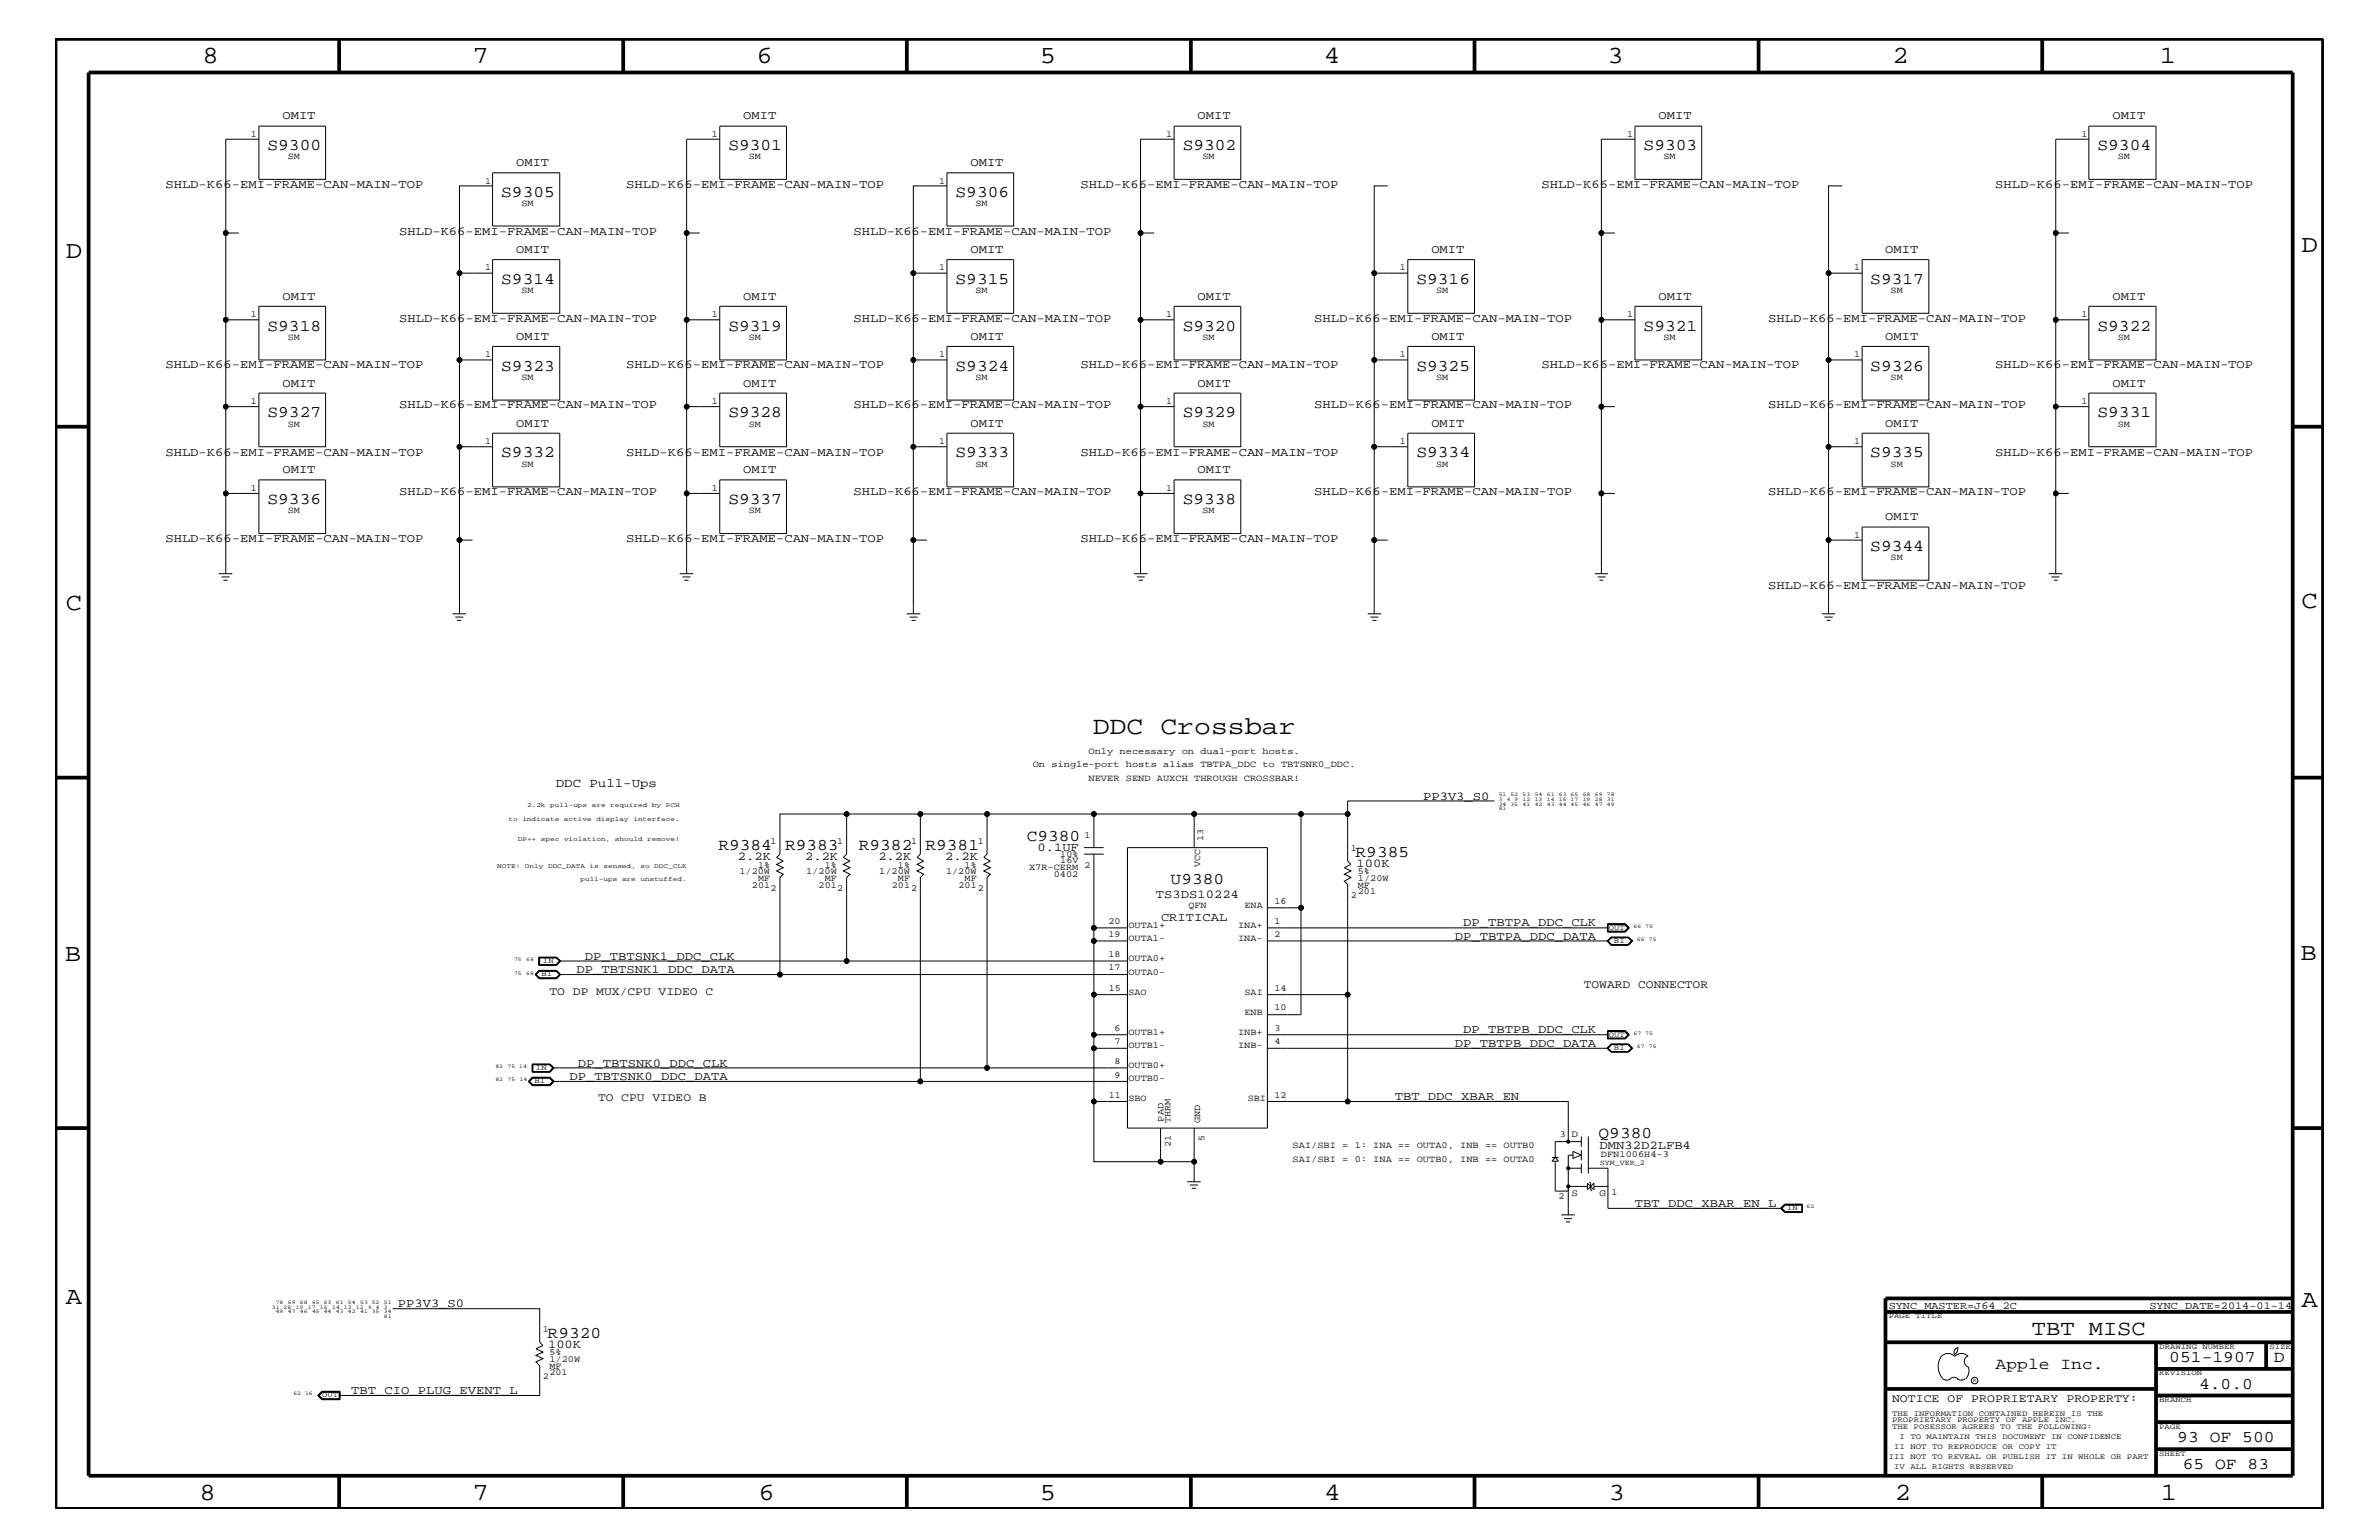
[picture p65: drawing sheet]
<svg xmlns="http://www.w3.org/2000/svg" width="432mm" height="279mm" viewBox="0 0 432 279" stroke-linecap="round" stroke-linejoin="round" font-family="sans-serif">
<defs><g id="words">
<text font-size="4.6" x="198.3" y="133.2">DDC Crossbar</text>
<g font-size="4.5">
<text x="36.7" y="11.5">8</text>
<text x="85.8" y="11.5">7</text>
<text x="137.3" y="11.5">6</text>
<text x="188.7" y="11.5">5</text>
<text x="240.3" y="11.5">4</text>
<text x="291.8" y="11.5">3</text>
<text x="343.5" y="11.5">2</text>
<text x="392" y="11.5">1</text>
<text x="11.9" y="46.8">D</text>
<text x="417.7" y="45.7">D</text>
<text x="11.9" y="110.6">C</text>
<text x="417.7" y="110.3">C</text>
<text x="11.8" y="174.3">B</text>
<text x="417.6" y="174.2">B</text>
<text x="11.9" y="236.7">A</text>
<text x="417.7" y="237.1">A</text>
<text x="36.2" y="272.1">8</text>
<text x="85.8" y="272.1">7</text>
<text x="137.7" y="272.1">6</text>
<text x="188.7" y="272.1">5</text>
<text x="240.4" y="272.1">4</text>
<text x="292" y="272.1">3</text>
<text x="343.9" y="272.1">2</text>
<text x="392.2" y="272.1">1</text>
</g>
<text font-size="3.9" x="368.8" y="242.3">TBT MISC</text>
<g font-size="3">
<text x="48.6" y="27.2">S9300</text>
<text x="132.2" y="27.2">S9301</text>
<text x="214.7" y="27.2">S9302</text>
<text x="298.3" y="27.2">S9303</text>
<text x="380.7" y="27.2">S9304</text>
<text x="91" y="35.7">S9305</text>
<text x="173.4" y="35.7">S9306</text>
<text x="91" y="51.5">S9314</text>
<text x="173.4" y="51.5">S9315</text>
<text x="257.1" y="51.5">S9316</text>
<text x="339.5" y="51.5">S9317</text>
<text x="48.6" y="60">S9318</text>
<text x="132.2" y="60">S9319</text>
<text x="214.7" y="60">S9320</text>
<text x="298.3" y="60">S9321</text>
<text x="380.7" y="60">S9322</text>
<text x="91" y="67.3">S9323</text>
<text x="173.4" y="67.3">S9324</text>
<text x="257.1" y="67.3">S9325</text>
<text x="339.5" y="67.3">S9326</text>
<text x="48.6" y="75.7">S9327</text>
<text x="132.2" y="75.7">S9328</text>
<text x="214.7" y="75.7">S9329</text>
<text x="380.7" y="75.7">S9331</text>
<text x="91" y="83">S9332</text>
<text x="173.4" y="83">S9333</text>
<text x="257.1" y="83">S9334</text>
<text x="339.5" y="83">S9335</text>
<text x="48.6" y="91.5">S9336</text>
<text x="132.2" y="91.5">S9337</text>
<text x="214.7" y="91.5">S9338</text>
<text x="339.5" y="99.9">S9344</text>
<text x="130.4" y="154.3">R9384</text>
<text x="142.5" y="154.3">R9383</text>
<text x="155.9" y="154.3">R9382</text>
<text x="168" y="154.3">R9381</text>
<text x="186.4" y="152.6">C9380</text>
<text x="246" y="155.5">R9385</text>
<text x="212.5" y="160.5">U9380</text>
<text x="290.2" y="206.5">Q9380</text>
<text x="99.4" y="242.8">R9320</text>
<text x="362.2" y="248.4">Apple Inc.</text>
<text x="393.7" y="247.1">051-1907</text>
<text x="399.2" y="252">4.0.0</text>
<text x="412.7" y="247.1">D</text>
<text x="395.2" y="261.6">93 OF 500</text>
<text x="396.2" y="266.6">65 OF 83</text>
</g>
<text font-size="2.3" x="100.9" y="142.9">DDC Pull-Ups</text>
<g font-size="2.2">
<text x="51.3" y="21.6">OMIT</text>
<text x="134.9" y="21.6">OMIT</text>
<text x="217.4" y="21.6">OMIT</text>
<text x="301" y="21.6">OMIT</text>
<text x="383.4" y="21.6">OMIT</text>
<text x="30" y="34.1">SHLD-K66-EMI-FRAME-CAN-MAIN-TOP</text>
<text x="93.7" y="30.2">OMIT</text>
<text x="113.7" y="34.1">SHLD-K66-EMI-FRAME-CAN-MAIN-TOP</text>
<text x="176.1" y="30.2">OMIT</text>
<text x="196.1" y="34.1">SHLD-K66-EMI-FRAME-CAN-MAIN-TOP</text>
<text x="279.8" y="34.1">SHLD-K66-EMI-FRAME-CAN-MAIN-TOP</text>
<text x="362.2" y="34.1">SHLD-K66-EMI-FRAME-CAN-MAIN-TOP</text>
<text x="72.4" y="42.6">SHLD-K66-EMI-FRAME-CAN-MAIN-TOP</text>
<text x="93.7" y="45.9">OMIT</text>
<text x="154.9" y="42.6">SHLD-K66-EMI-FRAME-CAN-MAIN-TOP</text>
<text x="176.1" y="45.9">OMIT</text>
<text x="259.8" y="45.9">OMIT</text>
<text x="342.2" y="45.9">OMIT</text>
<text x="51.3" y="54.4">OMIT</text>
<text x="72.4" y="58.4">SHLD-K66-EMI-FRAME-CAN-MAIN-TOP</text>
<text x="134.9" y="54.4">OMIT</text>
<text x="154.9" y="58.4">SHLD-K66-EMI-FRAME-CAN-MAIN-TOP</text>
<text x="217.4" y="54.4">OMIT</text>
<text x="238.5" y="58.4">SHLD-K66-EMI-FRAME-CAN-MAIN-TOP</text>
<text x="301" y="54.4">OMIT</text>
<text x="320.9" y="58.4">SHLD-K66-EMI-FRAME-CAN-MAIN-TOP</text>
<text x="383.4" y="54.4">OMIT</text>
<text x="93.7" y="61.7">OMIT</text>
<text x="176.1" y="61.7">OMIT</text>
<text x="259.8" y="61.7">OMIT</text>
<text x="342.2" y="61.7">OMIT</text>
<text x="30" y="66.8">SHLD-K66-EMI-FRAME-CAN-MAIN-TOP</text>
<text x="51.3" y="70.1">OMIT</text>
<text x="113.7" y="66.8">SHLD-K66-EMI-FRAME-CAN-MAIN-TOP</text>
<text x="134.9" y="70.1">OMIT</text>
<text x="196.1" y="66.8">SHLD-K66-EMI-FRAME-CAN-MAIN-TOP</text>
<text x="217.4" y="70.1">OMIT</text>
<text x="279.8" y="66.8">SHLD-K66-EMI-FRAME-CAN-MAIN-TOP</text>
<text x="362.2" y="66.8">SHLD-K66-EMI-FRAME-CAN-MAIN-TOP</text>
<text x="383.4" y="70.1">OMIT</text>
<text x="72.4" y="74.1">SHLD-K66-EMI-FRAME-CAN-MAIN-TOP</text>
<text x="93.7" y="77.4">OMIT</text>
<text x="154.9" y="74.1">SHLD-K66-EMI-FRAME-CAN-MAIN-TOP</text>
<text x="176.1" y="77.4">OMIT</text>
<text x="238.5" y="74.1">SHLD-K66-EMI-FRAME-CAN-MAIN-TOP</text>
<text x="259.8" y="77.4">OMIT</text>
<text x="320.9" y="74.1">SHLD-K66-EMI-FRAME-CAN-MAIN-TOP</text>
<text x="342.2" y="77.4">OMIT</text>
<text x="30" y="82.7">SHLD-K66-EMI-FRAME-CAN-MAIN-TOP</text>
<text x="113.7" y="82.7">SHLD-K66-EMI-FRAME-CAN-MAIN-TOP</text>
<text x="196.1" y="82.7">SHLD-K66-EMI-FRAME-CAN-MAIN-TOP</text>
<text x="362.2" y="82.7">SHLD-K66-EMI-FRAME-CAN-MAIN-TOP</text>
<text x="51.3" y="85.9">OMIT</text>
<text x="72.4" y="89.9">SHLD-K66-EMI-FRAME-CAN-MAIN-TOP</text>
<text x="134.9" y="85.9">OMIT</text>
<text x="154.9" y="89.9">SHLD-K66-EMI-FRAME-CAN-MAIN-TOP</text>
<text x="217.4" y="85.9">OMIT</text>
<text x="238.5" y="89.9">SHLD-K66-EMI-FRAME-CAN-MAIN-TOP</text>
<text x="320.9" y="89.9">SHLD-K66-EMI-FRAME-CAN-MAIN-TOP</text>
<text x="342.2" y="94.3">OMIT</text>
<text x="30" y="98.4">SHLD-K66-EMI-FRAME-CAN-MAIN-TOP</text>
<text x="113.7" y="98.4">SHLD-K66-EMI-FRAME-CAN-MAIN-TOP</text>
<text x="196.1" y="98.4">SHLD-K66-EMI-FRAME-CAN-MAIN-TOP</text>
<text x="320.9" y="106.9">SHLD-K66-EMI-FRAME-CAN-MAIN-TOP</text>
<text x="258.3" y="145.1">PP3V3_S0</text>
<text x="188.3" y="154.4">0.1UF</text>
<text x="133.9" y="156.1">2.2K</text>
<text x="146.1" y="156.1">2.2K</text>
<text x="159.4" y="156.1">2.2K</text>
<text x="171.5" y="156.1">2.2K</text>
<text x="246.2" y="157.3">100K</text>
<text x="209.8" y="162.8">TS3DS10224</text>
<text x="210.7" y="167.1">CRITICAL</text>
<text x="264.1" y="170.5">DP_TBTPA_DDC_DATA</text>
<text x="265.6" y="168.1">DP_TBTPA_DDC_CLK</text>
<text x="104.6" y="176.6">DP_TBTSNK1_DDC_DATA</text>
<text x="106.2" y="174.2">DP_TBTSNK1_DDC_CLK</text>
<text x="264.1" y="189.9">DP_TBTPB_DDC_DATA</text>
<text x="265.6" y="187.5">DP_TBTPB_DDC_CLK</text>
<text x="103.4" y="195.9">DP_TBTSNK0_DDC_DATA</text>
<text x="104.9" y="193.6">DP_TBTSNK0_DDC_CLK</text>
<text x="253.2" y="199.6">TBT_DDC_XBAR_EN</text>
<text x="290.3" y="208.5">DMN32D2LFB4</text>
<text x="296.8" y="219">TBT_DDC_XBAR_EN_L</text>
<text x="72.2" y="237.2">PP3V3_S0</text>
<text x="99.5" y="244.5">100K</text>
<text x="63.8" y="252.9">TBT_CIO_PLUG_EVENT_L</text>
</g>
<g font-size="2.1">
<text x="287.4" y="179.3">TOWARD CONNECTOR</text>
<text x="99.7" y="180.5">TO DP MUX/CPU VIDEO C</text>
<text x="108.5" y="199.8">TO CPU VIDEO B</text>
<text x="343.4" y="254.4">NOTICE OF PROPRIETARY PROPERTY:</text>
</g>
<g font-size="1.9">
<text x="342.8" y="237.4">SYNC_MASTER=J64_2C</text>
<text x="390.1" y="237.4">SYNC_DATE=2014-01-14</text>
</g>
<g font-size="1.8">
<text x="285.2" y="206.4">D</text>
<text x="285.2" y="216.9">S</text>
<text x="290.3" y="216.9">G</text>
</g>
<g font-size="1.7">
<text x="45.6" y="24.8">1</text>
<text x="52.2" y="28.9">SM</text>
<text x="129.2" y="24.8">1</text>
<text x="135.9" y="28.9">SM</text>
<text x="211.7" y="24.8">1</text>
<text x="218.3" y="28.9">SM</text>
<text x="295.3" y="24.8">1</text>
<text x="301.9" y="28.9">SM</text>
<text x="377.8" y="24.8">1</text>
<text x="384.4" y="28.9">SM</text>
<text x="88.1" y="33.3">1</text>
<text x="170.4" y="33.3">1</text>
<text x="94.7" y="37.4">SM</text>
<text x="177" y="37.4">SM</text>
<text x="88.1" y="49.1">1</text>
<text x="94.7" y="53.2">SM</text>
<text x="170.4" y="49.1">1</text>
<text x="177" y="53.2">SM</text>
<text x="254.1" y="49.1">1</text>
<text x="260.7" y="53.2">SM</text>
<text x="336.6" y="49.1">1</text>
<text x="343.2" y="53.2">SM</text>
<text x="45.6" y="57.5">1</text>
<text x="129.2" y="57.5">1</text>
<text x="211.7" y="57.5">1</text>
<text x="295.3" y="57.5">1</text>
<text x="377.8" y="57.5">1</text>
<text x="52.2" y="61.7">SM</text>
<text x="88.1" y="64.8">1</text>
<text x="135.9" y="61.7">SM</text>
<text x="170.4" y="64.8">1</text>
<text x="218.3" y="61.7">SM</text>
<text x="254.1" y="64.8">1</text>
<text x="301.9" y="61.7">SM</text>
<text x="336.6" y="64.8">1</text>
<text x="384.4" y="61.7">SM</text>
<text x="94.7" y="68.9">SM</text>
<text x="177" y="68.9">SM</text>
<text x="260.7" y="68.9">SM</text>
<text x="343.2" y="68.9">SM</text>
<text x="45.6" y="73.3">1</text>
<text x="52.2" y="77.4">SM</text>
<text x="129.2" y="73.3">1</text>
<text x="135.9" y="77.4">SM</text>
<text x="211.7" y="73.3">1</text>
<text x="218.3" y="77.4">SM</text>
<text x="377.8" y="73.3">1</text>
<text x="384.4" y="77.4">SM</text>
<text x="88.1" y="80.5">1</text>
<text x="170.4" y="80.5">1</text>
<text x="254.1" y="80.5">1</text>
<text x="336.6" y="80.5">1</text>
<text x="45.6" y="89.1">1</text>
<text x="94.7" y="84.7">SM</text>
<text x="129.2" y="89.1">1</text>
<text x="177" y="84.7">SM</text>
<text x="211.7" y="89.1">1</text>
<text x="260.7" y="84.7">SM</text>
<text x="343.2" y="84.7">SM</text>
<text x="52.2" y="93.2">SM</text>
<text x="135.9" y="93.2">SM</text>
<text x="218.3" y="93.2">SM</text>
<text x="336.6" y="97.6">1</text>
<text x="343.2" y="101.6">SM</text>
<text x="197.6" y="136.8">Only necessary on dual-port hosts.</text>
<text x="187.5" y="139.2">On single-port hosts alias TBTPA_DDC to TBTSNK0_DDC.</text>
<text x="197.6" y="141.7">NEVER SEND AUXCH THROUGH CROSSBAR!</text>
<text x="139.9" y="153.2">1</text>
<text x="152" y="153.2">1</text>
<text x="165.4" y="153.2">1</text>
<text x="177.5" y="153.2">1</text>
<text x="192.4" y="155.6">10%</text>
<text x="196.9" y="152">1</text>
<text x="218.4" y="152.6" transform="rotate(-90 218.4 152.6)">13</text>
<text x="245.2" y="154.4">1</text>
<text x="134.2" y="158.6">1/20W</text>
<text x="136.5" y="161.1">201</text>
<text x="137.6" y="157.4">1%</text>
<text x="137.6" y="159.9">MF</text>
<text x="139.9" y="161.7">2</text>
<text x="146.3" y="158.6">1/20W</text>
<text x="148.6" y="161.1">201</text>
<text x="149.7" y="157.4">1%</text>
<text x="149.7" y="159.9">MF</text>
<text x="152" y="161.7">2</text>
<text x="159.6" y="158.6">1/20W</text>
<text x="161.9" y="161.1">201</text>
<text x="163" y="157.4">1%</text>
<text x="163" y="159.9">MF</text>
<text x="165.4" y="161.7">2</text>
<text x="171.7" y="158.6">1/20W</text>
<text x="174" y="161.1">201</text>
<text x="175.1" y="157.4">1%</text>
<text x="175.1" y="159.9">MF</text>
<text x="177.5" y="161.7">2</text>
<text x="186.8" y="157.9">X7R-CERM</text>
<text x="191.3" y="159.1">0402</text>
<text x="192.4" y="156.7">16V</text>
<text x="196.9" y="157.4">2</text>
<text x="217.8" y="157.3" transform="rotate(-90 217.8 157.3)">VCC</text>
<text x="246.5" y="159.9">1/20W</text>
<text x="246.5" y="158.6">5%</text>
<text x="246.5" y="161.1">MF</text>
<text x="201.2" y="167.6">20</text>
<text x="215.7" y="164.7">QFN</text>
<text x="225.9" y="164.7">ENA</text>
<text x="231.3" y="163.9">16</text>
<text x="231.3" y="167.6">1</text>
<text x="245.2" y="162.8">2</text>
<text x="246.5" y="162.2">201</text>
<text x="201.2" y="170">19</text>
<text x="201.2" y="173.7">18</text>
<text x="204.8" y="168.3">OUTA1+</text>
<text x="204.8" y="170.7">OUTA1-</text>
<text x="224.7" y="170.7">INA-</text>
<text x="224.7" y="168.3">INA+</text>
<text x="231.3" y="170">2</text>
<text x="201.2" y="176.1">17</text>
<text x="201.3" y="179.9">15</text>
<text x="204.8" y="174.4">OUTA0+</text>
<text x="204.8" y="176.8">OUTA0-</text>
<text x="231.3" y="179.8">14</text>
<text x="204.8" y="180.5">SAO</text>
<text x="225.9" y="180.5">SAI</text>
<text x="225.9" y="184.1">ENB</text>
<text x="231.3" y="183.3">10</text>
<text x="202.3" y="187">6</text>
<text x="202.3" y="189.4">7</text>
<text x="204.8" y="187.7">OUTB1+</text>
<text x="204.8" y="190.2">OUTB1-</text>
<text x="224.7" y="187.7">INB+</text>
<text x="224.7" y="190.2">INB-</text>
<text x="231.3" y="189.4">4</text>
<text x="231.3" y="187">3</text>
<text x="202.3" y="195.5">9</text>
<text x="202.3" y="193.1">8</text>
<text x="204.8" y="196.2">OUTB0-</text>
<text x="204.8" y="193.7">OUTB0+</text>
<text x="201.3" y="199.2">11</text>
<text x="204.8" y="199.8">SBO</text>
<text x="211.2" y="203.5" transform="rotate(-90 211.2 203.5)">PAD</text>
<text x="212.4" y="203.8" transform="rotate(-90 212.4 203.8)">THRM</text>
<text x="217.8" y="203.8" transform="rotate(-90 217.8 203.8)">GND</text>
<text x="226.5" y="199.8">SBI</text>
<text x="231.3" y="199.2">12</text>
<text x="212.5" y="208.1" transform="rotate(-90 212.5 208.1)">21</text>
<text x="218.6" y="207" transform="rotate(-90 218.6 207)">5</text>
<text x="234.6" y="208.3">SAI/SBI = 1: INA == OUTA0, INB == OUTB0</text>
<text x="283.1" y="206.3">3</text>
<text x="234.6" y="210.8">SAI/SBI = 0: INA == OUTB0, INB == OUTA0</text>
<text x="290.6" y="210">DFN1006H4-3</text>
<text x="282.9" y="217.5">2</text>
<text x="292.5" y="216.9">1</text>
<text x="98.6" y="241.7">1</text>
<text x="99.7" y="245.9">5%</text>
<text x="98.6" y="250.1">2</text>
<text x="99.7" y="247.1">1/20W</text>
<text x="99.7" y="249.5">201</text>
<text x="99.7" y="248.4">MF</text>
</g>
<g font-size="1.4">
<text x="292" y="168.7">OUT</text>
<text x="292.9" y="171.1">BI</text>
<text x="98.3" y="177.2">BI</text>
<text x="98.6" y="174.8">IN</text>
<text x="292" y="188.1">OUT</text>
<text x="292.9" y="190.5">BI</text>
<text x="97" y="196.5">BI</text>
<text x="97.3" y="194.2">IN</text>
<text x="290.4" y="211.4">SYM_VER_2</text>
<text x="324.4" y="219.6">IN</text>
<text x="342.8" y="239.2">PAGE TITLE</text>
<text x="391.9" y="244.7">DRAWING NUMBER</text>
<text x="411.9" y="244.7">SIZE</text>
<text x="391.9" y="249.5">REVISION</text>
<text x="58.5" y="253.5">OUT</text>
<text x="343.4" y="256.8">THE INFORMATION CONTAINED HEREIN IS THE</text>
<text x="391.9" y="254.4">BRANCH</text>
<text x="343.4" y="258">PROPRIETARY PROPERTY OF APPLE INC.</text>
<text x="343.4" y="259.3">THE POSESSOR AGREES TO THE FOLLOWING:</text>
<text x="343.8" y="262.9">II NOT TO REPRODUCE OR COPY IT</text>
<text x="344.8" y="261.1">I TO MAINTAIN THIS DOCUMENT IN CONFIDENCE</text>
<text x="391.9" y="259.3">PAGE</text>
<text x="342.8" y="264.7">III NOT TO REVEAL OR PUBLISH IT IN WHOLE OR PART</text>
<text x="343.8" y="266.6">IV ALL RIGHTS RESERVED</text>
<text x="391.9" y="264.1">SHEET</text>
</g>
<g font-size="1.2">
<text x="92.3" y="149">to</text>
<text x="94.8" y="149">indicate</text>
<text x="95.7" y="146.5">2.2k</text>
<text x="99.9" y="146.5">pull-ups</text>
<text x="102.4" y="149">active</text>
<text x="107.4" y="146.5">are</text>
<text x="108.2" y="149">display</text>
<text x="110.8" y="146.5">required</text>
<text x="115" y="149">interface.</text>
<text x="118.3" y="146.5">by</text>
<text x="120.8" y="146.5">PCH</text>
<text x="94" y="152.6">DP++</text>
<text x="98.2" y="152.6">spec</text>
<text x="102.4" y="152.6">violation,</text>
<text x="111.6" y="152.6">should</text>
<text x="117.5" y="152.6">remove!</text>
<text x="90.3" y="157.4">NOTE:</text>
<text x="95.3" y="157.4">Only</text>
<text x="99.5" y="157.4">DDC_DATA</text>
<text x="105.4" y="159.9">pull-ups</text>
<text x="107" y="157.4">is</text>
<text x="109.5" y="157.4">sensed,</text>
<text x="112.9" y="159.9">are</text>
<text x="116.2" y="157.4">so</text>
<text x="116.3" y="159.9">unstuffed.</text>
<text x="118.8" y="157.4">DDC_CLK</text>
</g>
<g font-size="1">
<text x="272" y="145.3">3</text>
<text x="272" y="146.2">34 35</text>
<text x="272" y="144.4">51 52</text>
<text x="272" y="147">81</text>
<text x="273.5" y="145.3">4</text>
<text x="274.9" y="145.3">9</text>
<text x="276.4" y="145.3">12</text>
<text x="276.4" y="146.2">41</text>
<text x="276.4" y="144.4">53</text>
<text x="278.6" y="145.3">13</text>
<text x="278.6" y="146.2">42</text>
<text x="278.6" y="144.4">54</text>
<text x="280.8" y="145.3">14</text>
<text x="280.8" y="146.2">43</text>
<text x="280.8" y="144.4">61</text>
<text x="283" y="145.3">16 17</text>
<text x="283" y="146.2">44 45</text>
<text x="283" y="144.4">63 65</text>
<text x="287.3" y="145.3">19</text>
<text x="287.3" y="146.2">46</text>
<text x="287.3" y="144.4">68</text>
<text x="289.5" y="145.3">28</text>
<text x="289.5" y="146.2">47</text>
<text x="289.5" y="144.4">69</text>
<text x="291.7" y="145.3">31</text>
<text x="291.7" y="146.2">49</text>
<text x="291.7" y="144.4">78</text>
<text x="296.5" y="168.3">66 75</text>
<text x="297.1" y="170.7">66</text>
<text x="299.3" y="170.7">75</text>
<text x="93.3" y="176.8">75</text>
<text x="93.3" y="174.4">75</text>
<text x="95.5" y="176.8">68</text>
<text x="95.5" y="174.4">68</text>
<text x="296.5" y="187.7">67 75</text>
<text x="297.1" y="190.2">67</text>
<text x="299.3" y="190.2">75</text>
<text x="89.9" y="196.2">82</text>
<text x="89.9" y="193.7">82</text>
<text x="92.1" y="196.2">75</text>
<text x="92.1" y="193.7">75 14</text>
<text x="94.3" y="196.2">14</text>
<text x="327.9" y="219.2">62</text>
<text x="49.4" y="237.4">31 28</text>
<text x="50" y="236.6">78</text>
<text x="50" y="238.3">49</text>
<text x="52.2" y="236.6">69</text>
<text x="52.2" y="238.3">47</text>
<text x="53.7" y="237.4">19</text>
<text x="54.4" y="236.6">68</text>
<text x="54.4" y="238.3">46</text>
<text x="55.9" y="237.4">17</text>
<text x="56.6" y="236.6">65 63</text>
<text x="56.6" y="238.3">45 44</text>
<text x="58.1" y="237.4">16</text>
<text x="60.3" y="237.4">14 13</text>
<text x="61" y="236.6">61</text>
<text x="61" y="238.3">43</text>
<text x="63.2" y="236.6">54</text>
<text x="63.2" y="238.3">42</text>
<text x="64.6" y="237.4">12</text>
<text x="65.4" y="236.6">53 52</text>
<text x="65.4" y="238.3">41 35</text>
<text x="66.8" y="237.4">9</text>
<text x="68.2" y="237.4">4</text>
<text x="69.7" y="239.2">81</text>
<text x="69.7" y="236.6">51</text>
<text x="69.7" y="238.3">34</text>
<text x="69.7" y="237.4">3</text>
<text x="358.1" y="250.7">R</text>
<text x="53.3" y="253.2">62 16</text>
</g>
</g></defs>
<g fill="none" stroke="#000" stroke-width=".18">
<path d="M47 22.9h12.1v9.6h-12.1zM47 25.3h-6v32.7M89.4 31.4h12.2v9.6h-12.2zM89.4 33.7h-6v15.9M130.6 22.9h12.1v9.6h-12.1zM130.6 25.3h-6v32.7M171.9 31.4h12.1v9.6h-12.1zM171.9 33.7h-6.1v15.9M213.1 22.9h12.1v9.6h-12.1zM213.1 25.3h-6.1v32.7M251.9 33.7h-2.5v15.9M296.8 22.9h12.1v9.6h-12.1z"/>
<path d="M296.8 25.3h-6.1v32.7M334.3 33.7h-2.4v15.9M379.1 22.9h12.2v9.6h-12.2zM379.1 25.3h-6v32.7M41 42.3h2.3M47 55.6h12.1v9.7h-12.1zM47 58h-6v15.8M89.4 47.1h12.2v9.7h-12.2zM89.4 49.6h-6v15.7M124.6 42.3h2.4M130.6 55.6h12.1v9.7h-12.1zM130.6 58h-6v15.8"/>
<path d="M171.9 47.1h12.1v9.7h-12.1zM171.9 49.6h-6.1v15.7M207 42.3h2.5M213.1 55.6h12.1v9.7h-12.1zM213.1 58h-6.1v15.8M255.5 47.1h12.1v9.7h-12.1zM255.5 49.6h-6.1v15.7M290.7 42.3h2.4M296.8 55.6h12.1v9.7h-12.1zM296.8 58h-6.1v15.8M338 47.1h12.1v9.7h-12.1zM338 49.6h-6.1v15.7"/>
<path d="M373.1 42.3h2.4M379.1 55.6h12.2v9.7h-12.2zM379.1 58h-6v15.8M47 71.3h12.1v9.8h-12.1zM47 73.8h-6v15.7M89.4 62.9h12.2v9.7h-12.2zM89.4 78.6h12.2v9.7h-12.2zM89.4 65.3h-6v15.8M130.6 71.3h12.1v9.8h-12.1zM130.6 73.8h-6v15.7M171.9 62.9h12.1v9.7h-12.1zM171.9 78.6h12.1v9.7h-12.1z"/>
<path d="M171.9 65.3h-6.1v15.8M207 73.8h6.1M207 73.8v30.3M213.1 71.3h12.1v9.8h-12.1zM255.5 62.9h12.1v9.7h-12.1zM255.5 78.6h12.1v9.7h-12.1zM255.5 65.3h-6.1v15.8M290.7 73.8v30.3M290.7 73.8h2.4M338 78.6h12.1v9.7h-12.1zM338 62.9h12.1v9.7h-12.1zM338 65.3h-6.1v15.8"/>
<path d="M373.1 73.8h6M373.1 73.8v30.3M379.1 71.3h12.2v9.8h-12.2zM47 87.1h12.1v9.7h-12.1zM47 89.5h-6v14.6M83.4 81.1h6M83.4 98h2.4M83.4 81.1v30.3M130.6 87.1h12.1v9.7h-12.1zM130.6 89.5h-6v14.6M165.8 81.1h6.1M165.8 81.1v16.9"/>
<path d="M168.2 98h-2.4v13.4M207 89.5h6.1M213.1 87.1h12.1v9.7h-12.1zM249.4 81.1h6.1M249.4 98h2.5M249.4 81.1v30.3M290.7 89.5h2.4M331.9 98h6.1M331.9 98v13.4M338 95.6h12.1v9.7h-12.1zM338 81.1h-6.1v16.9M373.1 89.5h2.4"/>
<path d="M39.7 104.1h2.5M40.2 104.7h1.5M40.6 105.3h.7M82.1 111.4h2.5M82.6 112h1.5M83 112.6h.7M123.4 104.1h2.4M123.9 104.7h1.4M124.2 105.3h.8M164.6 111.4h2.4M165.1 112h1.4M165.4 112.6h.8"/>
<path d="M205.8 104.1h2.5M206.3 104.7h1.5M206.7 105.3h.7M248.2 111.4h2.5M248.8 112h1.4M249.1 112.6h.8M289.5 104.1h2.3M290 104.7h1.4M290.3 105.3h.7M330.7 111.4h2.4M331.1 112h1.6M331.6 112.6h.6"/>
<path d="M371.9 104.1h2.4M372.4 104.7h1.4M372.8 105.3h.7M153.7 147.7h13.3v7.3l-.5 .6 1.1 .6-1.1 .6 1.1 .6-1.1 .6 1.1 .6-.6 .6v37M167 147.7h77.6M179.2 147.7v7.3l-.6 .6 1.1 .6-1.1 .6 1.1 .6-1.1 .6 1.1 .6-.5 .6v34.5h-78.9M196.8 155h3.5M196.8 153.8h3.5M198.5 147.7v6.1M198.5 155v13.3M204.6 153.8h25.4v50.9h-25.4zM216.7 147.7v6.1"/>
<path d="M236.1 147.7v36.4h-6.1M271.3 145.3h-26.7v10.9l.6 .6-1.2 .6 1.2 .6-1.2 .6 1.2 .6-1.2 .7 .6 .6v20h-14.6M97.3 176.8l.7-.6h2.9l.7 .6-.7 .6h-2.9zM97.3 176.8l.6 .7h3.1M97.9 176.1h3.1l.8 .7-.8 .8h-3.1l-.8-.8zM97.9 173.8h3.1l.6 .6-.6 .6h-3.1zM98 173.8v1.2M100.9 173.8l.7 .6-.7 .6M101 176.1h-3.1l-.6 .7M101 176.1h-3.1l-.7 .7 .7 .7h3.1M101 176.1l.7 .7-.7 .7M101 176.1l.6 .7-.6 .7"/>
<path d="M101 173.7l.8 .7-.8 .7M101 173.7h-3.2v1.4h3.2M101 173.7l.7 .7-.7 .7M101.6 174.4h52.1v-15.2l.6-.6-1.2-.6 1.2-.6-1.2-.6 1.2-.6-1.2-.6 .6-.6v-7.3h-12.1v7.3l-.6 .6 1.2 .6-1.2 .6 1.2 .6-1.2 .6 1.2 .6-.6 .6v17.6h-40M141.6 176.8h63M153.7 174.4h50.9M204.6 170.7h-6.1v9.8h6.1M204.6 168.3h-6.1v2.4M230 170.7h61.8l.7-.6h3l.7 .6-.7 .7h-3l-.7-.7M230 168.3h61.8M230 164.7h6.1M291.8 167.6h3.2l.7 .7-.7 .8h-3.2z"/>
<path d="M291.8 169h3.2M291.8 167.7h3.2M291.8 167.8h3.1l.6 .5-.6 .6h-3.1M291.8 167.7v1.3M292.4 170.1h3.2l.6 .6-.6 .7h-3.2l-.6-.7zM295 167.7l.7 .6-.7 .7M295 167.7l.6 .6-.6 .7M295.6 170h-3.2l-.6 .7 .6 .8h3.2M295.6 170h-3.2l-.7 .7 .7 .8h3.2M295.6 170l.7 .7-.7 .8M295.6 170l.6 .7-.6 .8M95.9 196.2l.8-.7h3.1l.7 .7-.7 .7h-3.1z"/>
<path d="M96.1 196.2l.6-.6h3l.6 .6-.6 .6h-3zM96.6 195.4h3.2l.8 .8-.8 .8h-3.2l-.7-.8zM96.7 195.5h3l.7 .7-.7 .7h-3l-.7-.7zM99.7 193.2l.6 .5-.6 .7M99.7 193.2h-3v1.2h3M99.7 193.2l.7 .5-.7 .7M99.8 193.1l.8 .6-.8 .8M99.8 193.1h-3.2v1.4h3.2M99.8 193.1l.7 .6-.7 .8M100.3 196.2h104.3M179.2 193.7h25.4M198.5 180.5v7.2"/>
<path d="M198.5 190.2v9.6M204.6 199.8h-6.1v11h18.2M204.6 187.7h-6.1v2.5h6.1M230 190.2h61.8l.7-.7h3l.7 .7-.7 .6h-3l-.7-.6M230 187.7h61.8M244.6 180.5v19.3h-14.6M244.6 199.8h40v7.3M291.8 187h3.2l.7 .7-.7 .8h-3.2zM291.8 188.4h3.2M291.8 187.1h3.2M291.8 187.1h3.1l.6 .6-.6 .6h-3.1M291.8 187.1v1.3"/>
<path d="M292.4 189.5h3.2l.6 .7-.6 .6h-3.2l-.6-.6zM295 187.1l.7 .6-.7 .7M295 187.1l.6 .6-.6 .7M295.6 189.4h-3.2l-.6 .8 .6 .7h3.2M295.6 189.4h-3.2l-.7 .8 .7 .7h3.2M295.6 189.4l.7 .8-.7 .7M295.6 189.4l.6 .8-.6 .7M210.7 204.7v6.1M215.5 214.4h2.4M216 215h1.4M216.3 215.6h.8M216.7 204.7v9.7"/>
<path d="M281.7 210h1.2M282.3 210.7v5.4l2.4-.1M282.3 210l.6 .7h-1.2zM284.6 211.9h2.4M284.6 215.3h3.5M285.5 209.6h-.9v10.8M285.5 208.9l1.5 .7-1.5 .6zM287 207.1h-4.7v2.9M287 206.2v1.9M287 208.6v1.9M287 211.1v1.8M288.1 214.7v1.1l1.2-1.1v1.1z"/>
<path d="M288.3 211.9h3.5v7.3h31.6M288.3 206.2v6.7M288.5 214.4l.2 .3v1.1l.3 .3M291.9 215.2l-2.6 .1M323.2 219.2l.7-.7h3.3v1.5h-3.3zM323.4 219.2l.6 .6h3.1M324 218.6l-.7 .6 .7 .7M327.1 218.6v1.3M327.1 218.6h-3.1l-.6 .6M327.2 218.6h-3.3l-.6 .6 .6 .7h3.3M71.3 237.4h26.7v6.1l.6 .6-1.3 .6 1.3 .6-1.3 .6 1.3 .6-1.3 .6 .7 .7v5.4h-36.4M283.4 220.4h2.4"/>
<path d="M283.9 221.1h1.4M284.2 221.7h.8M57.9 253.2l.6-.6h3.1v1.2h-3.1zM58.4 252.4h3.3v1.5h-3.3l-.7-.7zM58.5 252.5h3.1v1.4h-3.1M58.5 252.5l-.8 .7 .8 .7M58.5 252.5l-.7 .7 .7 .7M352.3 246.1a1.72 1.72 0 0 1 2.5 0 1.69 1.69 0 0 1 2.4 0M352.4 246a3.2 3.2 0 0 0 .4 4.3l.8 .1 .4-.2M354 250.2l.7-.3 .7 .3M355.2 250.2l.7 .2 .7-.2M355.3 244.4v.3a1.18 1.18 0 0 1-.6 1.1"/>
<path d="M355.4 244.4a.99 .99 0 0 0-.6 1.4M357.2 246a1.04 1.04 0 0 0-.7 1 1.04 1.04 0 0 0 .7 1M357.3 248l.1 .7a2.11 2.11 0 0 1-.6 1.5"/>
<circle cx="41" cy="58" r=".42"/>
<circle cx="41" cy="42.3" r=".42"/>
<circle cx="83.4" cy="49.6" r=".42"/>
<circle cx="124.6" cy="58" r=".42"/>
<circle cx="124.6" cy="42.3" r=".42"/>
<circle cx="165.8" cy="49.6" r=".42"/>
<circle cx="207" cy="58" r=".42"/>
<circle cx="207" cy="42.3" r=".42"/>
<circle cx="249.4" cy="49.6" r=".42"/>
<circle cx="290.7" cy="58" r=".42"/>
<circle cx="290.7" cy="42.3" r=".42"/>
<circle cx="331.9" cy="49.6" r=".42"/>
<circle cx="373.1" cy="58" r=".42"/>
<circle cx="373.1" cy="42.3" r=".42"/>
<circle cx="41" cy="73.8" r=".42"/>
<circle cx="83.4" cy="65.3" r=".42"/>
<circle cx="124.6" cy="73.8" r=".42"/>
<circle cx="165.8" cy="65.3" r=".42"/>
<circle cx="207" cy="73.8" r=".42"/>
<circle cx="249.4" cy="65.3" r=".42"/>
<circle cx="290.7" cy="73.8" r=".42"/>
<circle cx="331.9" cy="65.3" r=".42"/>
<circle cx="373.1" cy="73.8" r=".42"/>
<circle cx="41" cy="89.5" r=".42"/>
<circle cx="83.4" cy="98" r=".42"/>
<circle cx="83.4" cy="81.1" r=".42"/>
<circle cx="124.6" cy="89.5" r=".42"/>
<circle cx="165.8" cy="81.1" r=".42"/>
<circle cx="165.8" cy="98" r=".42"/>
<circle cx="207" cy="89.5" r=".42"/>
<circle cx="249.4" cy="81.1" r=".42"/>
<circle cx="249.4" cy="98" r=".42"/>
<circle cx="290.7" cy="89.5" r=".42"/>
<circle cx="331.9" cy="98" r=".42"/>
<circle cx="331.9" cy="81.1" r=".42"/>
<circle cx="373.1" cy="89.5" r=".42"/>
<circle cx="153.7" cy="147.7" r=".42"/>
<circle cx="167" cy="147.7" r=".42"/>
<circle cx="179.2" cy="147.7" r=".42"/>
<circle cx="198.5" cy="147.7" r=".42"/>
<circle cx="216.7" cy="147.7" r=".42"/>
<circle cx="236.1" cy="147.7" r=".42"/>
<circle cx="244.6" cy="147.7" r=".42"/>
<circle cx="141.6" cy="176.8" r=".42"/>
<circle cx="153.7" cy="174.4" r=".42"/>
<circle cx="198.5" cy="170.7" r=".42"/>
<circle cx="198.5" cy="168.3" r=".42"/>
<circle cx="236.1" cy="164.7" r=".42"/>
<circle cx="167" cy="196.2" r=".42"/>
<circle cx="179.2" cy="193.7" r=".42"/>
<circle cx="198.5" cy="180.5" r=".42"/>
<circle cx="198.5" cy="187.7" r=".42"/>
<circle cx="198.5" cy="190.2" r=".42"/>
<circle cx="198.5" cy="199.8" r=".42"/>
<circle cx="244.6" cy="199.8" r=".42"/>
<circle cx="244.6" cy="180.5" r=".42"/>
<circle cx="210.7" cy="210.8" r=".42"/>
<circle cx="216.7" cy="210.8" r=".42"/>
<circle cx="284.6" cy="207.1" r=".25"/>
<circle cx="284.6" cy="215.3" r=".25"/>
<circle cx="284.6" cy="211.9" r=".25"/>
<circle cx="358.4" cy="250.5" r=".59"/>
</g>
<g fill="#000">
<circle cx="41" cy="58" r=".42"/>
<circle cx="41" cy="42.3" r=".42"/>
<circle cx="83.4" cy="49.6" r=".42"/>
<circle cx="124.6" cy="58" r=".42"/>
<circle cx="124.6" cy="42.3" r=".42"/>
<circle cx="165.8" cy="49.6" r=".42"/>
<circle cx="207" cy="58" r=".42"/>
<circle cx="207" cy="42.3" r=".42"/>
<circle cx="249.4" cy="49.6" r=".42"/>
<circle cx="290.7" cy="58" r=".42"/>
<circle cx="290.7" cy="42.3" r=".42"/>
<circle cx="331.9" cy="49.6" r=".42"/>
<circle cx="373.1" cy="58" r=".42"/>
<circle cx="373.1" cy="42.3" r=".42"/>
<circle cx="41" cy="73.8" r=".42"/>
<circle cx="83.4" cy="65.3" r=".42"/>
<circle cx="124.6" cy="73.8" r=".42"/>
<circle cx="165.8" cy="65.3" r=".42"/>
<circle cx="207" cy="73.8" r=".42"/>
<circle cx="249.4" cy="65.3" r=".42"/>
<circle cx="290.7" cy="73.8" r=".42"/>
<circle cx="331.9" cy="65.3" r=".42"/>
<circle cx="373.1" cy="73.8" r=".42"/>
<circle cx="41" cy="89.5" r=".42"/>
<circle cx="83.4" cy="98" r=".42"/>
<circle cx="83.4" cy="81.1" r=".42"/>
<circle cx="124.6" cy="89.5" r=".42"/>
<circle cx="165.8" cy="81.1" r=".42"/>
<circle cx="165.8" cy="98" r=".42"/>
<circle cx="207" cy="89.5" r=".42"/>
<circle cx="249.4" cy="81.1" r=".42"/>
<circle cx="249.4" cy="98" r=".42"/>
<circle cx="290.7" cy="89.5" r=".42"/>
<circle cx="331.9" cy="98" r=".42"/>
<circle cx="331.9" cy="81.1" r=".42"/>
<circle cx="373.1" cy="89.5" r=".42"/>
<circle cx="153.7" cy="147.7" r=".42"/>
<circle cx="167" cy="147.7" r=".42"/>
<circle cx="179.2" cy="147.7" r=".42"/>
<circle cx="198.5" cy="147.7" r=".42"/>
<circle cx="216.7" cy="147.7" r=".42"/>
<circle cx="236.1" cy="147.7" r=".42"/>
<circle cx="244.6" cy="147.7" r=".42"/>
<circle cx="141.6" cy="176.8" r=".42"/>
<circle cx="153.7" cy="174.4" r=".42"/>
<circle cx="198.5" cy="170.7" r=".42"/>
<circle cx="198.5" cy="168.3" r=".42"/>
<circle cx="236.1" cy="164.7" r=".42"/>
<circle cx="167" cy="196.2" r=".42"/>
<circle cx="179.2" cy="193.7" r=".42"/>
<circle cx="198.5" cy="180.5" r=".42"/>
<circle cx="198.5" cy="187.7" r=".42"/>
<circle cx="198.5" cy="190.2" r=".42"/>
<circle cx="198.5" cy="199.8" r=".42"/>
<circle cx="244.6" cy="199.8" r=".42"/>
<circle cx="244.6" cy="180.5" r=".42"/>
<circle cx="210.7" cy="210.8" r=".42"/>
<circle cx="216.7" cy="210.8" r=".42"/>
<circle cx="284.6" cy="207.1" r=".25"/>
<circle cx="284.6" cy="215.3" r=".25"/>
<circle cx="284.6" cy="211.9" r=".25"/>
</g>
<g fill="none" stroke="#000" stroke-width=".68" stroke-linecap="butt">
<path d="M10.1 7.1h411.5v266.7h-411.5zM16.1 13.2h400v254.5h-400zM61.6 7.1v6.1M113.1 7.1v6.1M164.6 7.1v6.1M216.2 7.1v6.1M267.6 7.1v6.1M319.2 7.1v6.1M370.7 7.1v6.1M10.1 77.4h6M416.1 77.4h5.5M10.1 141.1h6"/>
<path d="M416.1 141.1h5.5M10.1 204.7h6M416.1 204.7h5.5M342.2 238h73.9M416.1 235.6h-73.9v32.1M342.2 243.5h73.9M342.2 252h49.1M391.3 248.4h24.8M391.3 243.5v24.2M391.3 258h24.8M391.3 253.2h24.8M411.3 243.5v4.9"/>
<path d="M61.6 267.7v6.1M113.1 267.7v6.1M164.6 267.7v6.1M216.2 268v5.8M267.6 267.7v6.1M319.2 267.7v6.1M370.7 267.7v6.1M391.3 262.9h24.8"/>
</g>
<use href="#words"/>
</svg>
